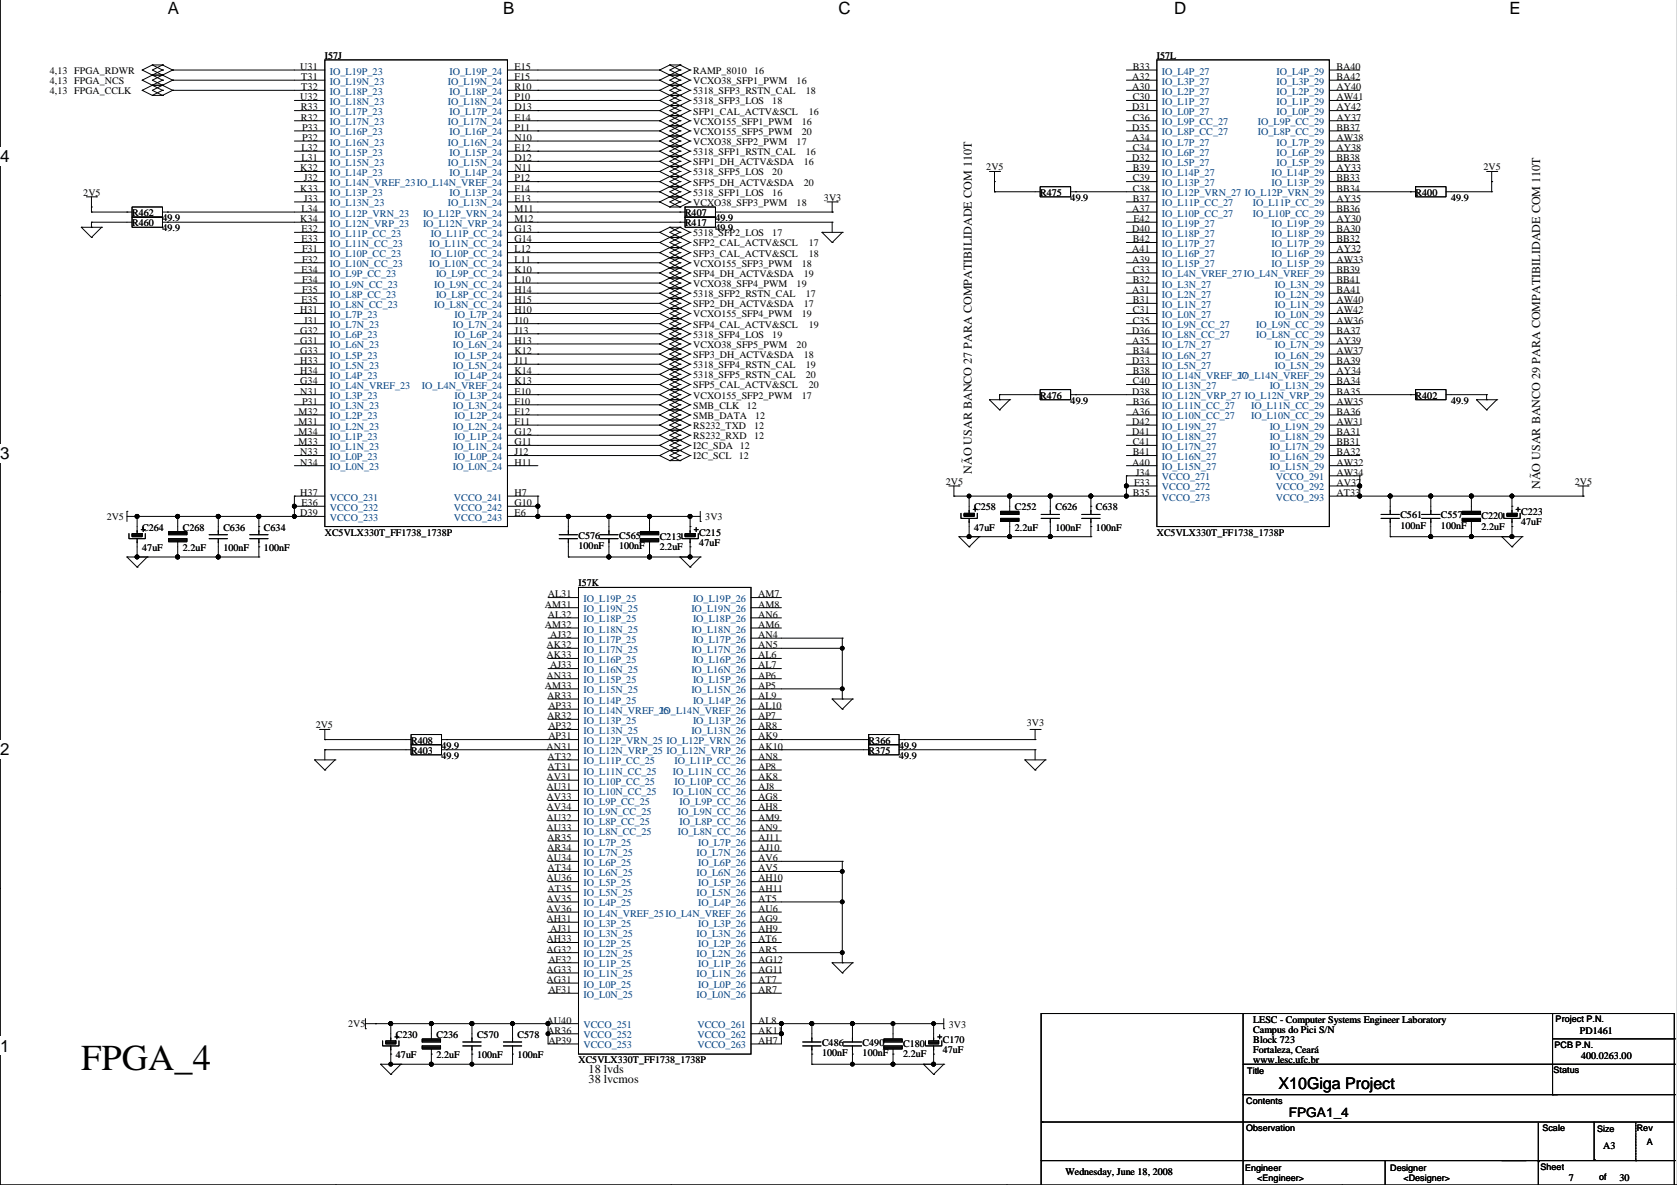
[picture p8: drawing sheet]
<svg xmlns="http://www.w3.org/2000/svg" width="420mm" height="297mm" viewBox="0 0 420 297" stroke-linecap="round" stroke-linejoin="round" font-family="sans-serif">
<defs><g id="words">
<text font-size="9.1" x="20.4" y="268">FPGA_4</text>
<g font-size="4.2">
<text x="42" y="3.5">A</text>
<text x="126" y="3.5">B</text>
<text x="209.9" y="3.5">C</text>
<text x="293.9" y="3.5">D</text>
<text x="377.9" y="3.5">E</text>
<text x="0" y="40.6">4</text>
<text x="0" y="114.9">3</text>
<text x="0" y="189.1">2</text>
<text x="0" y="263.3">1</text>
</g>
<text font-size="4.1" x="320.1" y="272.6">X10Giga Project</text>
<text font-size="3.3" x="322.6" y="279.6">FPGA1_4</text>
<g font-size="3">
<text x="243.3" y="118.6" transform="rotate(-90 243.3 118.6)">NÃO USAR BANCO 27 PARA COMPATIBILIDADE COM 110T</text>
<text x="385.6" y="122.4" transform="rotate(-90 385.6 122.4)">NÃO USAR BANCO 29 PARA COMPATIBILIDADE COM 110T</text>
<text x="147.4" y="268.7">18 lvds</text>
<text x="147.4" y="271.2">38 lvcmos</text>
</g>
<g font-size="2.5">
<text x="75.2" y="17.5">U31</text>
<text x="81.3" y="14.7">I57J</text>
<text x="128.8" y="17.5">E15</text>
<text x="283.6" y="17.5">B33</text>
<text x="289.6" y="14.7">I57L</text>
<text x="334.5" y="17.5">BA40</text>
<text x="12.5" y="18.5">4,13 FPGA_RDWR</text>
<text x="12.5" y="21.1">4,13 FPGA_NCS</text>
<text x="12.5" y="23.6">4,13 FPGA_CCLK</text>
<text x="75.4" y="22.6">T32</text>
<text x="75.4" y="20">T31</text>
<text x="128.8" y="22.6">R10</text>
<text x="128.8" y="20">F15</text>
<text x="173.5" y="18.5">RAMP_8010</text>
<text x="173.5" y="21.1">VCXO38_SFP1_PWM</text>
<text x="173.5" y="23.6">5318_SFP3_RSTN_CAL</text>
<text x="188.8" y="18.5">16</text>
<text x="199.4" y="21.1">16</text>
<text x="201.7" y="23.6">18</text>
<text x="283.5" y="20">A32</text>
<text x="283.5" y="22.6">A30</text>
<text x="334.5" y="20">BA42</text>
<text x="334.5" y="22.6">AY40</text>
<text x="75.2" y="25.1">U32</text>
<text x="75.3" y="27.7">R33</text>
<text x="128.8" y="27.7">D13</text>
<text x="128.8" y="25.1">P10</text>
<text x="173.5" y="28.7">SFP1_CAL_ACTV&amp;SCL</text>
<text x="173.5" y="26.1">5318_SFP3_LOS</text>
<text x="193.3" y="26.1">18</text>
<text x="202.5" y="28.7">16</text>
<text x="283.5" y="27.7">D31</text>
<text x="283.6" y="25.1">C30</text>
<text x="334.5" y="25.1">AW41</text>
<text x="334.5" y="27.7">AY42</text>
<text x="75.3" y="30.2">R32</text>
<text x="75.6" y="32.7">P33</text>
<text x="75.6" y="35.3">P32</text>
<text x="128.8" y="32.7">P11</text>
<text x="128.8" y="30.2">E14</text>
<text x="128.8" y="35.3">N10</text>
<text x="173.5" y="31.2">VCXO155_SFP1_PWM</text>
<text x="173.5" y="33.8">VCXO155_SFP5_PWM</text>
<text x="200.7" y="31.2">16</text>
<text x="200.7" y="33.8">20</text>
<text x="283.5" y="32.7">D35</text>
<text x="283.5" y="35.3">A34</text>
<text x="283.6" y="30.2">C36</text>
<text x="334.5" y="30.2">AY37</text>
<text x="334.5" y="32.7">BB37</text>
<text x="334.5" y="35.3">AW38</text>
<text x="75.5" y="37.8">L32</text>
<text x="75.5" y="40.4">L31</text>
<text x="128.8" y="37.8">E12</text>
<text x="128.8" y="40.4">D12</text>
<text x="173.5" y="36.3">VCXO38_SFP2_PWM</text>
<text x="173.5" y="41.4">SFP1_DH_ACTV&amp;SDA</text>
<text x="173.5" y="38.8">5318_SFP1_RSTN_CAL</text>
<text x="199.4" y="36.3">17</text>
<text x="201.2" y="41.4">16</text>
<text x="201.7" y="38.8">16</text>
<text x="283.5" y="40.4">D32</text>
<text x="283.6" y="37.8">C34</text>
<text x="334.5" y="37.8">AY38</text>
<text x="334.5" y="40.4">BB38</text>
<text x="75.2" y="42.9">K32</text>
<text x="75.2" y="48">K33</text>
<text x="76" y="45.4">J32</text>
<text x="128.8" y="42.9">N11</text>
<text x="128.8" y="48">F14</text>
<text x="128.8" y="45.4">P12</text>
<text x="173.5" y="43.9">5318_SFP5_LOS</text>
<text x="173.5" y="46.5">SFP5_DH_ACTV&amp;SDA</text>
<text x="193.3" y="43.9">20</text>
<text x="201.2" y="46.5">20</text>
<text x="246.9" y="42.7">2V5</text>
<text x="283.6" y="42.9">B39</text>
<text x="283.6" y="45.4">C39</text>
<text x="283.6" y="48">C38</text>
<text x="334.5" y="42.9">AY33</text>
<text x="334.5" y="45.4">BB33</text>
<text x="334.5" y="48">BB34</text>
<text x="371.4" y="42.7">2V5</text>
<text x="20.8" y="49">2V5</text>
<text x="75.5" y="53.1">L34</text>
<text x="76" y="50.5">J33</text>
<text x="128.8" y="53.1">M11</text>
<text x="128.8" y="50.5">E13</text>
<text x="173.5" y="51.5">VCXO38_SFP3_PWM</text>
<text x="173.5" y="49">5318_SFP1_LOS</text>
<text x="193.3" y="49">16</text>
<text x="199.4" y="51.5">18</text>
<text x="206.3" y="50.3">3V3</text>
<text x="260.4" y="49">R475</text>
<text x="268" y="50.3">49.9</text>
<text x="283.5" y="53.1">A37</text>
<text x="283.6" y="50.5">B37</text>
<text x="334.5" y="50.5">AY35</text>
<text x="334.5" y="53.1">BB36</text>
<text x="354.4" y="49">R400</text>
<text x="363.3" y="50.3">49.9</text>
<text x="33.1" y="54.1">R462</text>
<text x="33.1" y="56.6">R460</text>
<text x="40.7" y="55.4">49.9</text>
<text x="40.7" y="57.9">49.9</text>
<text x="75.2" y="55.6">K34</text>
<text x="75.5" y="58.1">E32</text>
<text x="128.8" y="58.1">G13</text>
<text x="128.8" y="55.6">M12</text>
<text x="171.5" y="56.6">R417</text>
<text x="171.5" y="54.1">R407</text>
<text x="173.5" y="59.2">5318_SFP2_LOS</text>
<text x="179.1" y="57.9">49.9</text>
<text x="179.1" y="55.4">49.9</text>
<text x="193.3" y="59.2">17</text>
<text x="283.5" y="58.1">D40</text>
<text x="283.7" y="55.6">E42</text>
<text x="334.5" y="55.6">AY30</text>
<text x="334.5" y="58.1">BA30</text>
<text x="75.5" y="60.7">E33</text>
<text x="75.6" y="63.2">F31</text>
<text x="75.6" y="65.8">F32</text>
<text x="128.8" y="63.2">L12</text>
<text x="128.8" y="60.7">G14</text>
<text x="128.8" y="65.8">L11</text>
<text x="173.5" y="64.2">SFP3_CAL_ACTV&amp;SCL</text>
<text x="173.5" y="61.7">SFP2_CAL_ACTV&amp;SCL</text>
<text x="202.5" y="64.2">18</text>
<text x="202.5" y="61.7">17</text>
<text x="283.5" y="63.2">A41</text>
<text x="283.5" y="65.8">A39</text>
<text x="283.6" y="60.7">B42</text>
<text x="334.5" y="60.7">BB32</text>
<text x="334.5" y="63.2">AY32</text>
<text x="334.5" y="65.8">AW33</text>
<text x="75.5" y="68.3">E34</text>
<text x="75.6" y="70.8">F34</text>
<text x="128.8" y="68.3">K10</text>
<text x="128.8" y="70.8">L10</text>
<text x="173.5" y="71.9">VCXO38_SFP4_PWM</text>
<text x="173.5" y="69.3">SFP4_DH_ACTV&amp;SDA</text>
<text x="173.5" y="66.8">VCXO155_SFP3_PWM</text>
<text x="199.4" y="71.9">19</text>
<text x="200.7" y="66.8">18</text>
<text x="201.2" y="69.3">19</text>
<text x="283.6" y="68.3">C33</text>
<text x="283.6" y="70.8">B32</text>
<text x="334.5" y="68.3">BB39</text>
<text x="334.5" y="70.8">BB41</text>
<text x="75.5" y="75.9">E35</text>
<text x="75.6" y="73.4">F35</text>
<text x="128.8" y="73.4">H14</text>
<text x="128.8" y="75.9">H15</text>
<text x="173.5" y="76.9">SFP2_DH_ACTV&amp;SDA</text>
<text x="173.5" y="74.4">5318_SFP2_RSTN_CAL</text>
<text x="201.2" y="76.9">17</text>
<text x="201.7" y="74.4">17</text>
<text x="283.5" y="73.4">A31</text>
<text x="283.6" y="75.9">B31</text>
<text x="334.5" y="73.4">BA41</text>
<text x="334.5" y="75.9">AW40</text>
<text x="75.2" y="78.5">H31</text>
<text x="75.2" y="83.5">G32</text>
<text x="76" y="81">J31</text>
<text x="128.8" y="78.5">H10</text>
<text x="128.8" y="83.5">J13</text>
<text x="128.8" y="81">J10</text>
<text x="173.5" y="79.5">VCXO155_SFP4_PWM</text>
<text x="173.5" y="82">SFP4_CAL_ACTV&amp;SCL</text>
<text x="200.7" y="79.5">19</text>
<text x="202.5" y="82">19</text>
<text x="283.5" y="83.5">D36</text>
<text x="283.6" y="78.5">C31</text>
<text x="283.6" y="81">C35</text>
<text x="334.5" y="78.5">AW42</text>
<text x="334.5" y="81">AW36</text>
<text x="334.5" y="83.5">BA37</text>
<text x="75.2" y="88.6">G33</text>
<text x="75.2" y="86.1">G31</text>
<text x="128.8" y="88.6">K12</text>
<text x="128.8" y="86.1">H13</text>
<text x="173.5" y="87.1">VCXO38_SFP5_PWM</text>
<text x="173.5" y="84.6">5318_SFP4_LOS</text>
<text x="173.5" y="89.6">SFP3_DH_ACTV&amp;SDA</text>
<text x="193.3" y="84.6">19</text>
<text x="199.4" y="87.1">20</text>
<text x="201.2" y="89.6">18</text>
<text x="283.5" y="86.1">A35</text>
<text x="283.6" y="88.6">B34</text>
<text x="334.5" y="86.1">AY39</text>
<text x="334.5" y="88.6">AW37</text>
<text x="75.2" y="93.7">H34</text>
<text x="75.2" y="91.2">H33</text>
<text x="128.8" y="93.7">K14</text>
<text x="128.8" y="91.2">J11</text>
<text x="173.5" y="92.2">5318_SFP4_RSTN_CAL</text>
<text x="173.5" y="94.7">5318_SFP5_RSTN_CAL</text>
<text x="201.7" y="92.2">19</text>
<text x="201.7" y="94.7">20</text>
<text x="283.5" y="91.2">D33</text>
<text x="283.6" y="93.7">B38</text>
<text x="334.5" y="91.2">BA39</text>
<text x="334.5" y="93.7">AY34</text>
<text x="75.2" y="98.8">N31</text>
<text x="75.2" y="96.2">G34</text>
<text x="75.6" y="101.3">P31</text>
<text x="128.8" y="98.8">E10</text>
<text x="128.8" y="96.2">K13</text>
<text x="128.8" y="101.3">F10</text>
<text x="173.5" y="99.8">VCXO155_SFP2_PWM</text>
<text x="173.5" y="97.3">SFP5_CAL_ACTV&amp;SCL</text>
<text x="200.7" y="99.8">17</text>
<text x="202.5" y="97.3">20</text>
<text x="260.4" y="99.8">R476</text>
<text x="268" y="101.1">49.9</text>
<text x="283.5" y="98.8">D38</text>
<text x="283.6" y="96.2">C40</text>
<text x="283.6" y="101.3">B36</text>
<text x="334.5" y="96.2">BA34</text>
<text x="334.5" y="98.8">BA35</text>
<text x="334.5" y="101.3">AW35</text>
<text x="354.4" y="99.8">R402</text>
<text x="363.3" y="101.1">49.9</text>
<text x="74.8" y="103.9">M32</text>
<text x="74.8" y="106.4">M31</text>
<text x="128.8" y="103.9">F12</text>
<text x="128.8" y="106.4">F11</text>
<text x="173.5" y="102.3">SMB_CLK</text>
<text x="173.5" y="104.9">SMB_DATA</text>
<text x="173.5" y="107.4">RS232_TXD</text>
<text x="187" y="102.3">12</text>
<text x="188.8" y="107.4">12</text>
<text x="189" y="104.9">12</text>
<text x="283.5" y="103.9">A36</text>
<text x="283.5" y="106.4">D42</text>
<text x="334.5" y="103.9">BA36</text>
<text x="334.5" y="106.4">AW31</text>
<text x="74.8" y="108.9">M34</text>
<text x="74.8" y="111.5">M33</text>
<text x="128.8" y="108.9">G12</text>
<text x="128.8" y="111.5">G11</text>
<text x="173.5" y="110">RS232_RXD</text>
<text x="173.5" y="112.5">I2C_SDA 12</text>
<text x="188.8" y="110">12</text>
<text x="283.5" y="108.9">D41</text>
<text x="283.6" y="111.5">C41</text>
<text x="334.5" y="108.9">BA31</text>
<text x="334.5" y="111.5">BB31</text>
<text x="75.2" y="114">N33</text>
<text x="75.2" y="116.6">N34</text>
<text x="128.8" y="114">J12</text>
<text x="128.8" y="116.6">H11</text>
<text x="173.5" y="115">I2C_SCL</text>
<text x="185" y="115">12</text>
<text x="283.5" y="116.6">A40</text>
<text x="283.6" y="114">B41</text>
<text x="284.3" y="119.1">J34</text>
<text x="334.5" y="114">BA32</text>
<text x="334.5" y="116.6">AW32</text>
<text x="334.5" y="119.1">AW34</text>
<text x="75.2" y="124.2">H37</text>
<text x="128.8" y="124.2">H7</text>
<text x="236.7" y="121.4">2V5</text>
<text x="283.6" y="124.2">B35</text>
<text x="283.9" y="121.6">F33</text>
<text x="334.5" y="121.6">AV37</text>
<text x="334.5" y="124.2">AT33</text>
<text x="394.2" y="121.4">2V5</text>
<text x="26.7" y="130.3">2V5</text>
<text x="75.2" y="129.3">D39</text>
<text x="75.5" y="126.7">E36</text>
<text x="128.8" y="126.7">G10</text>
<text x="128.8" y="129.3">E6</text>
<text x="176.6" y="130.3">3V3</text>
<text x="243.9" y="127.7">C258</text>
<text x="254" y="127.7">C252</text>
<text x="264.2" y="127.7">C626</text>
<text x="274.4" y="127.7">C638</text>
<text x="350.6" y="129.8">C561</text>
<text x="360.7" y="129.8">C557</text>
<text x="370.9" y="130">C220</text>
<text x="380.8" y="129">C223</text>
<text x="380.8" y="131.6">47uF</text>
<text x="35.6" y="132.8">C264</text>
<text x="35.6" y="137.9">47uF</text>
<text x="45.8" y="132.8">C268</text>
<text x="45.8" y="137.9">2.2uF</text>
<text x="55.9" y="132.8">C636</text>
<text x="55.9" y="137.9">100nF</text>
<text x="66.1" y="132.8">C634</text>
<text x="66.1" y="137.9">100nF</text>
<text x="81.3" y="134.1">XC5VLX330T_FF1738_1738P</text>
<text x="144.8" y="134.9">C576</text>
<text x="144.8" y="137.4">100nF</text>
<text x="155" y="134.9">C565</text>
<text x="155" y="137.4">100nF</text>
<text x="165.1" y="135.1">C213</text>
<text x="165.1" y="137.7">2.2uF</text>
<text x="175" y="134.1">C215</text>
<text x="175" y="136.6">47uF</text>
<text x="243.9" y="132.8">47uF</text>
<text x="254" y="132.8">2.2uF</text>
<text x="264.2" y="132.8">100nF</text>
<text x="274.4" y="132.8">100nF</text>
<text x="289.6" y="134.1">XC5VLX330T_FF1738_1738P</text>
<text x="350.6" y="132.3">100nF</text>
<text x="360.7" y="132.3">100nF</text>
<text x="370.9" y="132.6">2.2uF</text>
<text x="137.1" y="149.6">AL31</text>
<text x="144.8" y="146.8">I57K</text>
<text x="189.8" y="149.6">AM7</text>
<text x="136.4" y="152.1">AM31</text>
<text x="137.1" y="154.7">AL32</text>
<text x="189.8" y="154.7">AN6</text>
<text x="189.8" y="152.1">AM8</text>
<text x="136.4" y="157.2">AM32</text>
<text x="137.7" y="159.7">AJ32</text>
<text x="189.8" y="159.7">AN4</text>
<text x="189.8" y="157.2">AM6</text>
<text x="136.8" y="164.8">AK33</text>
<text x="136.8" y="162.3">AK32</text>
<text x="137.7" y="167.4">AJ33</text>
<text x="189.8" y="164.8">AL6</text>
<text x="189.8" y="162.3">AN5</text>
<text x="189.8" y="167.4">AL7</text>
<text x="136.4" y="172.4">AM33</text>
<text x="136.8" y="169.9">AN33</text>
<text x="189.8" y="169.9">AP6</text>
<text x="189.8" y="172.4">AP5</text>
<text x="137" y="175">AR33</text>
<text x="137.3" y="177.5">AP33</text>
<text x="189.8" y="175">AL9</text>
<text x="189.8" y="177.5">AL10</text>
<text x="79" y="182.4">2V5</text>
<text x="137" y="180.1">AR32</text>
<text x="137.3" y="185.1">AP31</text>
<text x="137.3" y="182.6">AP32</text>
<text x="189.8" y="180.1">AP7</text>
<text x="189.8" y="185.1">AK9</text>
<text x="189.8" y="182.6">AR8</text>
<text x="257.1" y="181.9">3V3</text>
<text x="102.9" y="186.2">R408</text>
<text x="102.9" y="188.7">R403</text>
<text x="110.5" y="187.4">49.9</text>
<text x="110.5" y="190">49.9</text>
<text x="136.8" y="187.7">AN31</text>
<text x="137.1" y="190.2">AT32</text>
<text x="189.8" y="190.2">AN8</text>
<text x="189.8" y="187.7">AK10</text>
<text x="217.5" y="188.7">R375</text>
<text x="217.5" y="186.2">R366</text>
<text x="225.1" y="190">49.9</text>
<text x="225.1" y="187.4">49.9</text>
<text x="136.8" y="195.3">AV31</text>
<text x="136.8" y="197.8">AU31</text>
<text x="137.1" y="192.8">AT31</text>
<text x="189.8" y="195.3">AK8</text>
<text x="189.8" y="192.8">AP8</text>
<text x="189.8" y="197.8">AJ8</text>
<text x="136.8" y="200.4">AV33</text>
<text x="136.8" y="202.9">AV34</text>
<text x="189.8" y="200.4">AG8</text>
<text x="189.8" y="202.9">AH8</text>
<text x="136.8" y="205.5">AU32</text>
<text x="136.8" y="208">AU33</text>
<text x="189.8" y="205.5">AM9</text>
<text x="189.8" y="208">AN9</text>
<text x="136.8" y="215.6">AU34</text>
<text x="137" y="210.5">AR35</text>
<text x="137" y="213.1">AR34</text>
<text x="189.8" y="210.5">AJ11</text>
<text x="189.8" y="215.6">AV6</text>
<text x="189.8" y="213.1">AJ10</text>
<text x="136.8" y="220.7">AU36</text>
<text x="137.1" y="218.2">AT34</text>
<text x="189.8" y="220.7">AH10</text>
<text x="189.8" y="218.2">AV5</text>
<text x="136.8" y="225.8">AV35</text>
<text x="137.1" y="223.2">AT35</text>
<text x="189.8" y="225.8">AT5</text>
<text x="189.8" y="223.2">AH11</text>
<text x="136.8" y="230.9">AH31</text>
<text x="136.8" y="228.3">AV36</text>
<text x="137.7" y="233.4">AJ31</text>
<text x="189.8" y="230.9">AG9</text>
<text x="189.8" y="228.3">AU6</text>
<text x="189.8" y="233.4">AH9</text>
<text x="136.8" y="235.9">AH33</text>
<text x="136.8" y="238.5">AG32</text>
<text x="189.8" y="235.9">AT6</text>
<text x="189.8" y="238.5">AR5</text>
<text x="136.8" y="243.6">AG33</text>
<text x="137.3" y="241">AF32</text>
<text x="189.8" y="241">AG12</text>
<text x="189.8" y="243.6">AG11</text>
<text x="136.8" y="246.1">AG31</text>
<text x="137.3" y="248.6">AF31</text>
<text x="189.8" y="246.1">AT7</text>
<text x="189.8" y="248.6">AR7</text>
<text x="87.2" y="257">2V5</text>
<text x="136.8" y="256.3">AU40</text>
<text x="189.8" y="256.3">AL8</text>
<text x="237.5" y="257.3">3V3</text>
<text x="313.7" y="256">LESC - Computer Systems Engineer Laboratory</text>
<text x="99.1" y="259.8">C230</text>
<text x="109.3" y="259.8">C236</text>
<text x="119.4" y="259.8">C570</text>
<text x="129.6" y="259.8">C578</text>
<text x="137" y="258.8">AR36</text>
<text x="137.3" y="261.3">AP39</text>
<text x="189.8" y="258.8">AK11</text>
<text x="189.8" y="261.3">AH7</text>
<text x="205.8" y="261.9">C486</text>
<text x="215.9" y="261.9">C490</text>
<text x="226.1" y="262.1">C180</text>
<text x="236" y="261.1">C170</text>
<text x="236" y="263.6">47uF</text>
<text x="313.7" y="258.6">Campus do Pici S/N</text>
<text x="313.7" y="261.1">Block 723</text>
<text x="313.7" y="263.6">Fortaleza, Ceará</text>
<text x="395.5" y="258.8">PD1461</text>
<text x="99.1" y="264.9">47uF</text>
<text x="109.3" y="264.9">2.2uF</text>
<text x="119.4" y="264.9">100nF</text>
<text x="129.6" y="264.9">100nF</text>
<text x="144.8" y="266.2">XC5VLX330T_FF1738_1738P</text>
<text x="205.8" y="264.4">100nF</text>
<text x="215.9" y="264.4">100nF</text>
<text x="226.1" y="264.7">2.2uF</text>
<text x="313.7" y="266.2">www.lesc.ufc.br</text>
<text x="395.8" y="265.1">400.0263.00</text>
<text x="401.4" y="287.8">A3</text>
<text x="266.7" y="294.1">Wednesday, June 18, 2008</text>
<text x="392.7" y="295.6">7</text>
<text x="405.4" y="295.6">30</text>
</g>
<g font-size="2.5" fill="#004080">
<text x="82.6" y="18.7">IO_L19P_23</text>
<text x="82.6" y="23.7">IO_L18P_23</text>
<text x="82.6" y="21.2">IO_L19N_23</text>
<text x="112.1" y="21.2">IO_L19N_24</text>
<text x="112.5" y="18.7">IO_L19P_24</text>
<text x="112.5" y="23.7">IO_L18P_24</text>
<text x="290.9" y="18.7">IO_L4P_27</text>
<text x="290.9" y="21.2">IO_L3P_27</text>
<text x="290.9" y="23.7">IO_L2P_27</text>
<text x="319.5" y="18.7">IO_L4P_29</text>
<text x="319.5" y="21.2">IO_L3P_29</text>
<text x="319.5" y="23.7">IO_L2P_29</text>
<text x="82.6" y="28.8">IO_L17P_23</text>
<text x="82.6" y="26.3">IO_L18N_23</text>
<text x="112.1" y="26.3">IO_L18N_24</text>
<text x="112.5" y="28.8">IO_L17P_24</text>
<text x="290.9" y="26.3">IO_L1P_27</text>
<text x="290.9" y="28.8">IO_L0P_27</text>
<text x="319.5" y="26.3">IO_L1P_29</text>
<text x="319.5" y="28.8">IO_L0P_29</text>
<text x="82.6" y="33.9">IO_L16P_23</text>
<text x="82.6" y="31.4">IO_L17N_23</text>
<text x="112.1" y="31.4">IO_L17N_24</text>
<text x="112.5" y="33.9">IO_L16P_24</text>
<text x="290.9" y="31.4">IO_L9P_CC_27</text>
<text x="290.9" y="33.9">IO_L8P_CC_27</text>
<text x="314.9" y="31.4">IO_L9P_CC_29</text>
<text x="314.9" y="33.9">IO_L8P_CC_29</text>
<text x="82.6" y="39">IO_L15P_23</text>
<text x="82.6" y="36.4">IO_L16N_23</text>
<text x="82.6" y="41.5">IO_L15N_23</text>
<text x="112.1" y="36.4">IO_L16N_24</text>
<text x="112.1" y="41.5">IO_L15N_24</text>
<text x="112.5" y="39">IO_L15P_24</text>
<text x="290.9" y="36.4">IO_L7P_27</text>
<text x="290.9" y="39">IO_L6P_27</text>
<text x="290.9" y="41.5">IO_L5P_27</text>
<text x="319.5" y="36.4">IO_L7P_29</text>
<text x="319.5" y="39">IO_L6P_29</text>
<text x="319.5" y="41.5">IO_L5P_29</text>
<text x="82.6" y="44.1">IO_L14P_23</text>
<text x="82.6" y="46.6">IO_L14N_VREF_23IO_L14N_VREF_24</text>
<text x="112.5" y="44.1">IO_L14P_24</text>
<text x="290.9" y="44.1">IO_L14P_27</text>
<text x="290.9" y="46.6">IO_L13P_27</text>
<text x="318.3" y="44.1">IO_L14P_29</text>
<text x="318.3" y="46.6">IO_L13P_29</text>
<text x="82.6" y="49.1">IO_L13P_23</text>
<text x="82.6" y="51.7">IO_L13N_23</text>
<text x="112.1" y="51.7">IO_L13N_24</text>
<text x="112.5" y="49.1">IO_L13P_24</text>
<text x="290.9" y="49.1">IO_L12P_VRN_27 IO_L12P_VRN_29</text>
<text x="290.9" y="51.7">IO_L11P_CC_27</text>
<text x="313.6" y="51.7">IO_L11P_CC_29</text>
<text x="82.6" y="54.2">IO_L12P_VRN_23</text>
<text x="82.6" y="59.3">IO_L11P_CC_23</text>
<text x="82.6" y="56.8">IO_L12N_VRP_23</text>
<text x="105.9" y="54.2">IO_L12P_VRN_24</text>
<text x="105.9" y="56.8">IO_L12N_VRP_24</text>
<text x="107.9" y="59.3">IO_L11P_CC_24</text>
<text x="290.9" y="54.2">IO_L10P_CC_27</text>
<text x="290.9" y="56.8">IO_L19P_27</text>
<text x="290.9" y="59.3">IO_L18P_27</text>
<text x="313.6" y="54.2">IO_L10P_CC_29</text>
<text x="318.3" y="56.8">IO_L19P_29</text>
<text x="318.3" y="59.3">IO_L18P_29</text>
<text x="82.6" y="64.4">IO_L10P_CC_23</text>
<text x="82.6" y="61.8">IO_L11N_CC_23</text>
<text x="107.5" y="61.8">IO_L11N_CC_24</text>
<text x="107.9" y="64.4">IO_L10P_CC_24</text>
<text x="290.9" y="61.8">IO_L17P_27</text>
<text x="290.9" y="64.4">IO_L16P_27</text>
<text x="318.3" y="61.8">IO_L17P_29</text>
<text x="318.3" y="64.4">IO_L16P_29</text>
<text x="82.6" y="69.5">IO_L9P_CC_23</text>
<text x="82.6" y="66.9">IO_L10N_CC_23</text>
<text x="107.5" y="66.9">IO_L10N_CC_24</text>
<text x="109.1" y="69.5">IO_L9P_CC_24</text>
<text x="290.9" y="66.9">IO_L15P_27</text>
<text x="290.9" y="69.5">IO_L4N_VREF_27IO_L4N_VREF_29</text>
<text x="318.3" y="66.9">IO_L15P_29</text>
<text x="82.6" y="74.5">IO_L8P_CC_23</text>
<text x="82.6" y="72">IO_L9N_CC_23</text>
<text x="82.6" y="77.1">IO_L8N_CC_23</text>
<text x="108.7" y="72">IO_L9N_CC_24</text>
<text x="108.7" y="77.1">IO_L8N_CC_24</text>
<text x="109.1" y="74.5">IO_L8P_CC_24</text>
<text x="290.9" y="72">IO_L3N_27</text>
<text x="290.9" y="74.5">IO_L2N_27</text>
<text x="290.9" y="77.1">IO_L1N_27</text>
<text x="319.1" y="72">IO_L3N_29</text>
<text x="319.1" y="74.5">IO_L2N_29</text>
<text x="319.1" y="77.1">IO_L1N_29</text>
<text x="82.6" y="79.6">IO_L7P_23</text>
<text x="82.6" y="82.2">IO_L7N_23</text>
<text x="113.4" y="82.2">IO_L7N_24</text>
<text x="113.8" y="79.6">IO_L7P_24</text>
<text x="290.9" y="79.6">IO_L0N_27</text>
<text x="290.9" y="82.2">IO_L9N_CC_27</text>
<text x="314.5" y="82.2">IO_L9N_CC_29</text>
<text x="319.1" y="79.6">IO_L0N_29</text>
<text x="82.6" y="84.7">IO_L6P_23</text>
<text x="82.6" y="89.8">IO_L5P_23</text>
<text x="82.6" y="87.2">IO_L6N_23</text>
<text x="113.4" y="87.2">IO_L6N_24</text>
<text x="113.8" y="84.7">IO_L6P_24</text>
<text x="113.8" y="89.8">IO_L5P_24</text>
<text x="290.9" y="84.7">IO_L8N_CC_27</text>
<text x="290.9" y="87.2">IO_L7N_27</text>
<text x="290.9" y="89.8">IO_L6N_27</text>
<text x="314.5" y="84.7">IO_L8N_CC_29</text>
<text x="319.1" y="87.2">IO_L7N_29</text>
<text x="319.1" y="89.8">IO_L6N_29</text>
<text x="82.6" y="94.9">IO_L4P_23</text>
<text x="82.6" y="92.3">IO_L5N_23</text>
<text x="113.4" y="92.3">IO_L5N_24</text>
<text x="113.8" y="94.9">IO_L4P_24</text>
<text x="290.9" y="92.3">IO_L5N_27</text>
<text x="290.9" y="94.9">IO_L14N_VREF_27</text>
<text x="310.1" y="94.9">IO_L14N_VREF_29</text>
<text x="319.1" y="92.3">IO_L5N_29</text>
<text x="82.6" y="99.9">IO_L3P_23</text>
<text x="82.6" y="97.4">IO_L4N_VREF_23</text>
<text x="105.6" y="97.4">IO_L4N_VREF_24</text>
<text x="113.8" y="99.9">IO_L3P_24</text>
<text x="290.9" y="97.4">IO_L13N_27</text>
<text x="290.9" y="99.9">IO_L12N_VRP_27 IO_L12N_VRP_29</text>
<text x="317.9" y="97.4">IO_L13N_29</text>
<text x="82.6" y="105">IO_L2P_23</text>
<text x="82.6" y="102.5">IO_L3N_23</text>
<text x="82.6" y="107.6">IO_L2N_23</text>
<text x="113.4" y="102.5">IO_L3N_24</text>
<text x="113.4" y="107.6">IO_L2N_24</text>
<text x="113.8" y="105">IO_L2P_24</text>
<text x="290.9" y="102.5">IO_L11N_CC_27</text>
<text x="290.9" y="105">IO_L10N_CC_27</text>
<text x="290.9" y="107.6">IO_L19N_27</text>
<text x="313.2" y="102.5">IO_L11N_CC_29</text>
<text x="313.2" y="105">IO_L10N_CC_29</text>
<text x="317.9" y="107.6">IO_L19N_29</text>
<text x="82.6" y="110.1">IO_L1P_23</text>
<text x="82.6" y="112.6">IO_L1N_23</text>
<text x="113.4" y="112.6">IO_L1N_24</text>
<text x="113.8" y="110.1">IO_L1P_24</text>
<text x="290.9" y="110.1">IO_L18N_27</text>
<text x="290.9" y="112.6">IO_L17N_27</text>
<text x="317.9" y="110.1">IO_L18N_29</text>
<text x="317.9" y="112.6">IO_L17N_29</text>
<text x="82.6" y="115.2">IO_L0P_23</text>
<text x="82.6" y="117.7">IO_L0N_23</text>
<text x="113.4" y="117.7">IO_L0N_24</text>
<text x="113.8" y="115.2">IO_L0P_24</text>
<text x="290.9" y="115.2">IO_L16N_27</text>
<text x="290.9" y="117.7">IO_L15N_27</text>
<text x="317.9" y="115.2">IO_L16N_29</text>
<text x="317.9" y="117.7">IO_L15N_29</text>
<text x="82.6" y="125.3">VCCO_231</text>
<text x="113.6" y="125.3">VCCO_241</text>
<text x="290.9" y="120.3">VCCO_271</text>
<text x="290.9" y="122.8">VCCO_272</text>
<text x="290.9" y="125.3">VCCO_273</text>
<text x="319.4" y="120.3">VCCO_291</text>
<text x="319.4" y="122.8">VCCO_292</text>
<text x="319.4" y="125.3">VCCO_293</text>
<text x="82.6" y="127.9">VCCO_232</text>
<text x="82.6" y="130.4">VCCO_233</text>
<text x="113.6" y="127.9">VCCO_242</text>
<text x="113.6" y="130.4">VCCO_243</text>
<text x="146.1" y="150.7">IO_L19P_25</text>
<text x="146.1" y="155.8">IO_L18P_25</text>
<text x="146.1" y="153.3">IO_L19N_25</text>
<text x="173.1" y="153.3">IO_L19N_26</text>
<text x="173.5" y="150.7">IO_L19P_26</text>
<text x="173.5" y="155.8">IO_L18P_26</text>
<text x="146.1" y="160.9">IO_L17P_25</text>
<text x="146.1" y="158.4">IO_L18N_25</text>
<text x="173.1" y="158.4">IO_L18N_26</text>
<text x="173.5" y="160.9">IO_L17P_26</text>
<text x="146.1" y="166">IO_L16P_25</text>
<text x="146.1" y="163.4">IO_L17N_25</text>
<text x="173.1" y="163.4">IO_L17N_26</text>
<text x="173.5" y="166">IO_L16P_26</text>
<text x="146.1" y="171.1">IO_L15P_25</text>
<text x="146.1" y="168.5">IO_L16N_25</text>
<text x="146.1" y="173.6">IO_L15N_25</text>
<text x="173.1" y="168.5">IO_L16N_26</text>
<text x="173.1" y="173.6">IO_L15N_26</text>
<text x="173.5" y="171.1">IO_L15P_26</text>
<text x="146.1" y="176.1">IO_L14P_25</text>
<text x="146.1" y="178.7">IO_L14N_VREF_25</text>
<text x="165.3" y="178.7">IO_L14N_VREF_26</text>
<text x="173.5" y="176.1">IO_L14P_26</text>
<text x="146.1" y="181.2">IO_L13P_25</text>
<text x="146.1" y="183.8">IO_L13N_25</text>
<text x="173.1" y="183.8">IO_L13N_26</text>
<text x="173.5" y="181.2">IO_L13P_26</text>
<text x="146.1" y="186.3">IO_L12P_VRN_25 IO_L12P_VRN_26</text>
<text x="146.1" y="191.4">IO_L11P_CC_25</text>
<text x="146.1" y="188.8">IO_L12N_VRP_25 IO_L12N_VRP_26</text>
<text x="168.8" y="191.4">IO_L11P_CC_26</text>
<text x="146.1" y="196.5">IO_L10P_CC_25</text>
<text x="146.1" y="193.9">IO_L11N_CC_25</text>
<text x="168.4" y="193.9">IO_L11N_CC_26</text>
<text x="168.8" y="196.5">IO_L10P_CC_26</text>
<text x="146.1" y="201.5">IO_L9P_CC_25</text>
<text x="146.1" y="199">IO_L10N_CC_25</text>
<text x="168.4" y="199">IO_L10N_CC_26</text>
<text x="170.1" y="201.5">IO_L9P_CC_26</text>
<text x="146.1" y="206.6">IO_L8P_CC_25</text>
<text x="146.1" y="204.1">IO_L9N_CC_25</text>
<text x="146.1" y="209.2">IO_L8N_CC_25</text>
<text x="169.7" y="204.1">IO_L9N_CC_26</text>
<text x="169.7" y="209.2">IO_L8N_CC_26</text>
<text x="170.1" y="206.6">IO_L8P_CC_26</text>
<text x="146.1" y="211.7">IO_L7P_25</text>
<text x="146.1" y="214.2">IO_L7N_25</text>
<text x="174.3" y="214.2">IO_L7N_26</text>
<text x="174.8" y="211.7">IO_L7P_26</text>
<text x="146.1" y="216.8">IO_L6P_25</text>
<text x="146.1" y="221.9">IO_L5P_25</text>
<text x="146.1" y="219.3">IO_L6N_25</text>
<text x="174.3" y="219.3">IO_L6N_26</text>
<text x="174.8" y="216.8">IO_L6P_26</text>
<text x="174.8" y="221.9">IO_L5P_26</text>
<text x="146.1" y="226.9">IO_L4P_25</text>
<text x="146.1" y="224.4">IO_L5N_25</text>
<text x="174.3" y="224.4">IO_L5N_26</text>
<text x="174.8" y="226.9">IO_L4P_26</text>
<text x="146.1" y="232">IO_L3P_25</text>
<text x="146.1" y="229.5">IO_L4N_VREF_25IO_L4N_VREF_26</text>
<text x="174.8" y="232">IO_L3P_26</text>
<text x="146.1" y="237.1">IO_L2P_25</text>
<text x="146.1" y="234.6">IO_L3N_25</text>
<text x="146.1" y="239.6">IO_L2N_25</text>
<text x="174.3" y="234.6">IO_L3N_26</text>
<text x="174.3" y="239.6">IO_L2N_26</text>
<text x="174.8" y="237.1">IO_L2P_26</text>
<text x="146.1" y="242.2">IO_L1P_25</text>
<text x="146.1" y="244.7">IO_L1N_25</text>
<text x="174.3" y="244.7">IO_L1N_26</text>
<text x="174.8" y="242.2">IO_L1P_26</text>
<text x="146.1" y="247.3">IO_L0P_25</text>
<text x="146.1" y="249.8">IO_L0N_25</text>
<text x="174.3" y="249.8">IO_L0N_26</text>
<text x="174.8" y="247.3">IO_L0P_26</text>
<text x="146.1" y="257.4">VCCO_251</text>
<text x="174.6" y="257.4">VCCO_261</text>
<text x="146.1" y="260">VCCO_252</text>
<text x="146.1" y="262.5">VCCO_253</text>
<text x="174.6" y="260">VCCO_262</text>
<text x="174.6" y="262.5">VCCO_263</text>
</g>
<g font-size="2.3">
<text x="389.4" y="255.8">Project P.N.</text>
<text x="389.1" y="262.4">PCB P.N.</text>
<text x="312.2" y="269">Title</text>
<text x="388.9" y="268.7">Status</text>
<text x="312" y="276.4">Contents</text>
<text x="312" y="283.2">Observation</text>
<text x="386.1" y="283.2">Scale</text>
<text x="399.8" y="283.5">Size</text>
<text x="409.8" y="283.2">Rev</text>
<text x="412.3" y="286.8">A</text>
<text x="311.7" y="293.1">Engineer</text>
<text x="348" y="293.1">Designer</text>
<text x="385.6" y="292.9">Sheet</text>
<text x="314.7" y="295.7">&lt;Engineer&gt;</text>
<text x="351.3" y="295.7">&lt;Designer&gt;</text>
<text x="400.3" y="295.4">of</text>
</g>
</g></defs>
<path d="M0 -.1v296.8h419.9" fill="none" stroke="#000" stroke-width=".25"/>
<path d="M42 -.1h2.8v4.5h-2.8z" fill="#fff"/>
<path d="M84 296.7h.1" fill="none" stroke="#000" stroke-width=".25"/>
<path d="M126 -.1h2.8v4.5h-2.8z" fill="#fff"/>
<path d="M168 296.7h.1" fill="none" stroke="#000" stroke-width=".25"/>
<path d="M209.9 -.1h3.1v4.5h-3.1z" fill="#fff"/>
<path d="M252 296.7h.1" fill="none" stroke="#000" stroke-width=".25"/>
<path d="M293.9 -.1h3.1v4.5h-3.1z" fill="#fff"/>
<path d="M335.9 296.7h.1" fill="none" stroke="#000" stroke-width=".25"/>
<g fill="#fff">
<path d="M377.9 -.1h2.8v4.5h-2.8z"/>
<path d="M0 36.9h2.4v4.7h-2.4z"/>
<path d="M0 111.1h2.4v4.7h-2.4z"/>
</g>
<path d="M0 74h.1" fill="none" stroke="#000" stroke-width=".25"/>
<path d="M0 185.3h2.4v4.7h-2.4z" fill="#fff"/>
<path d="M0 148.2h.1" fill="none" stroke="#000" stroke-width=".25"/>
<path d="M0 259.5h2.4v4.7h-2.4z" fill="#fff"/>
<g fill="none" stroke="#000" stroke-width=".25">
<path d="M35.6 17.5h.1M35.6 17.5l5.1 2.6M38.1 18.8h.1M38.1 16.3h.1M38.1 18.8h2.6M38.1 16.3h2.6M38.1 16.3l-2.5 1.2M38.1 16.3l2.6 1.2M40.7 16.3h.1M40.7 18.8h.1M40.7 17.5h.1M40.7 16.3l2.5 1.2"/>
<path d="M40.7 16.3l-2.6 1.2 5.1 2.6M40.7 17.5l-5.1 2.6M43.2 17.5h.1M43.2 17.5h38.1M43.2 17.5l-5.1 2.6 5.1 2.5M81.3 15h45.7v116.8h-45.7zM127 17.5h38.1M165.1 17.5h.1M165.1 17.5l5.1 2.6M167.7 18.8h.1M167.7 16.3h.1M167.7 18.8h2.5"/>
<path d="M167.7 16.3h2.5M167.7 16.3l-2.6 1.2M167.7 16.3l2.5 1.2M170.2 16.3h.1M170.2 18.8h.1M170.2 17.5h.1M170.2 16.3l2.6 1.2M170.2 16.3l-2.5 1.2 5.1 2.6M170.2 17.5l-5.1 2.6M172.8 17.5h.1M172.8 17.5l-5.1 2.6 5.1 2.5M282 17.5h7.6"/>
<path d="M289.6 15h43.2v116.8h-43.2zM332.8 17.5h7.6M35.6 20.1h.1M35.6 22.6h.1M35.6 20.1l5.1 2.5M35.6 22.6l2.5 1.3M38.1 21.3h.1M38.1 23.9h.1M38.1 21.3h2.6M38.1 23.9h2.6M40.7 21.3h.1M40.7 20.1h.1"/>
<path d="M40.7 23.9h.1M40.7 22.6h.1M40.7 21.3l-2.6 1.3 2.6 1.3M40.7 20.1l-5.1 2.5M40.7 22.6l-2.6 1.3M43.2 20.1h.1M43.2 22.6h.1M43.2 20.1h38.1M43.2 22.6h38.1M43.2 20.1l-2.5 1.2M43.2 22.6l-2.5 1.3M73.7 35.3h7.6"/>
<path d="M73.7 30.2h7.6M73.7 27.7h7.6M73.7 37.9h7.6M73.7 25.2h7.6M73.7 32.8h7.6M127 20.1h38.1M127 35.3h38.1M127 22.6h38.1M127 30.2h38.1M127 27.7h38.1M127 37.9h38.1M127 25.2h38.1"/>
<path d="M127 32.8h38.1M134.7 27.7h.1M134.7 37.9h.1M134.7 25.2h.1M134.7 22.6h.1M134.7 32.8h.1M165.1 20.1h.1M165.1 35.3h.1M165.1 30.2h.1M165.1 27.7h.1M165.1 37.9h.1M165.1 25.2h.1"/>
<path d="M165.1 22.6h.1M165.1 32.8h.1M165.1 20.1l5.1 2.5M165.1 35.3l5.1 2.6M165.1 32.8l5.1 2.5M165.1 30.2l5.1 2.6M165.1 27.7l5.1 2.5M165.1 25.2l5.1 2.5M165.1 37.9l5.1 2.5M165.1 22.6l5.1 2.6M167.7 21.3h.1M167.7 36.6h.1"/>
<path d="M167.7 34h.1M167.7 31.5h.1M167.7 29h.1M167.7 26.4h.1M167.7 39.1h.1M167.7 23.9h.1M167.7 21.3h2.5M167.7 36.6h2.5M167.7 34h2.5M167.7 23.9h2.5M167.7 31.5h2.5M167.7 29h2.5"/>
<path d="M167.7 26.4h2.5M167.7 39.1h2.5M170.2 21.3h.1M170.2 20.1h.1M170.2 34h.1M170.2 36.6h.1M170.2 35.3h.1M170.2 29h.1M170.2 31.5h.1M170.2 30.2h.1M170.2 26.4h.1M170.2 27.7h.1"/>
<path d="M170.2 39.1h.1M170.2 37.9h.1M170.2 23.9h.1M170.2 25.2h.1M170.2 22.6h.1M170.2 32.8h.1M170.2 20.1l-5.1 2.5M170.2 32.8l-5.1 2.5M170.2 35.3l-5.1 2.6M170.2 27.7l-5.1 2.5M170.2 30.2l-5.1 2.6M170.2 25.2l-5.1 2.5"/>
<path d="M170.2 37.9l-5.1 2.5M170.2 22.6l-5.1 2.6M172.8 20.1h.1M172.8 35.3h.1M172.8 30.2h.1M172.8 27.7h.1M172.8 37.9h.1M172.8 25.2h.1M172.8 22.6h.1M172.8 32.8h.1M172.8 20.1l-5.1 2.5 5.1 2.6M172.8 30.2l-5.1 2.6 5.1 2.5"/>
<path d="M172.8 35.3l-5.1 2.6 5.1 2.5M172.8 32.8l-5.1 2.5 5.1 2.6M172.8 25.2l-5.1 2.5 5.1 2.5M172.8 27.7l-5.1 2.5 5.1 2.6M172.8 22.6l-5.1 2.6 5.1 2.5M172.8 37.9l-5.1 2.5 5.1 2.5M282 20.1h7.6M282 35.3h7.6M282 22.6h7.6M282 30.2h7.6M282 27.7h7.6M282 37.9h7.6"/>
<path d="M282 25.2h7.6M282 32.8h7.6M332.8 20.1h7.6M332.8 35.3h7.6M332.8 22.6h7.6M332.8 30.2h7.6M332.8 27.7h7.6M332.8 37.9h7.6M332.8 25.2h7.6M332.8 32.8h7.6M20.4 56.9h.1M20.4 56.9h5"/>
<path d="M20.4 56.9l2.5 2.5M21.6 49.3h2.6M22.9 55.6h.1M22.9 56.9h.1M22.9 53.1h.1M22.9 51.8h.1M22.9 59.4h.1M22.9 53.1h10.2M22.9 55.6h10.2M22.9 49.3v3.8M22.9 55.6v1.3M24.2 49.3h.1"/>
<path d="M25.4 56.9h.1M25.4 56.9l-2.5 2.5M31.8 53.1h.1M33.1 51.8h7.6v2.6h-7.6zM33.1 54.4h7.6v2.5h-7.6zM40.7 53.1h40.6M40.7 55.6h40.6M41.9 53.1h.1M41.9 55.6h.1M73.7 48h7.6M73.7 50.6h7.6M73.7 40.4h7.6"/>
<path d="M73.7 58.2h7.6M73.7 42.9h7.6M73.7 45.5h7.6M127 53.1h44.5M127 55.6h44.5M127 48h38.1M127 50.6h38.1M127 40.4h38.1M127 58.2h38.1M127 42.9h38.1M127 45.5h38.1M134.7 40.4h.1"/>
<path d="M134.7 58.2h.1M134.7 42.9h.1M134.7 45.5h.1M165.1 50.6h.1M165.1 48h.1M165.1 40.4h.1M165.1 58.2h.1M165.1 42.9h.1M165.1 45.5h.1M165.1 50.6l2.6 1.2M165.1 48l5.1 2.6M165.1 45.5l5.1 2.5"/>
<path d="M165.1 40.4l5.1 2.5M165.1 58.2l5.1 2.5M165.1 42.9l5.1 2.6M167.7 51.8h.1M167.7 49.3h.1M167.7 46.7h.1M167.7 41.7h.1M167.7 59.4h.1M167.7 56.9h.1M167.7 44.2h.1M167.7 49.3h2.5M167.7 56.9h2.5"/>
<path d="M167.7 51.8h2.5M167.7 49.3l-2.6 1.3M167.7 46.7h2.5M167.7 41.7h2.5M167.7 59.4h2.5M167.7 56.9l-2.6 1.3M167.7 56.9l2.5 1.3M167.7 44.2h2.5M170.2 55.6h.1M170.2 53.1h.1M170.2 49.3h.1M170.2 51.8h.1"/>
<path d="M170.2 50.6h.1M170.2 46.7h.1M170.2 48h.1M170.2 41.7h.1M170.2 40.4h.1M170.2 59.4h.1M170.2 56.9h.1M170.2 58.2h.1M170.2 44.2h.1M170.2 42.9h.1M170.2 45.5h.1M170.2 46.7l-2.5 1.3 5.1 2.6"/>
<path d="M170.2 50.6l-2.5 1.2M170.2 45.5l-5.1 2.5M170.2 48l-2.5 1.3M170.2 40.4l-5.1 2.5M170.2 56.9l-2.5 1.3 5.1 2.5M170.2 58.2l-5.1 2.5M170.2 56.9l2.6 1.3M170.2 42.9l-5.1 2.6M171.5 54.4h7.6v2.5h-7.6zM171.5 51.8h7.6v2.6h-7.6zM172.8 50.6h.1M172.8 48h.1"/>
<path d="M172.8 40.4h.1M172.8 58.2h.1M172.8 42.9h.1M172.8 45.5h.1M172.8 50.6l-2.6 1.2M172.8 48l-5.1 2.6 2.5 1.2M172.8 42.9l-5.1 2.6 5.1 2.5M172.8 40.4l-5.1 2.5 5.1 2.6M172.8 58.2l-5.1 2.5 2.5 1.3M172.8 45.5l-2.6 1.2M179.1 53.1h29.2M179.1 55.6h29.2"/>
<path d="M180.4 55.6h.1M205.8 58.2h.1M205.8 58.2h5.1M205.8 58.2l2.5 2.5M207 50.6h2.6M208.3 53.1h.1M208.3 55.6h.1M208.3 50.6v2.5M208.3 55.6v2.6M209.6 50.6h.1M210.9 58.2h.1M210.9 58.2l-2.6 2.5"/>
<path d="M247.7 42.9h2.5M249 48h.1M249 45.5h.1M249 48h11.4M249 42.9v5.1M250.2 42.9h.1M260.4 46.7h7.6v2.6h-7.6zM268 48h21.6M269.3 48h.1M282 53.1h7.6M282 55.6h7.6M282 50.6h7.6"/>
<path d="M282 40.4h7.6M282 58.2h7.6M282 42.9h7.6M282 45.5h7.6M332.8 53.1h7.6M332.8 55.6h7.6M332.8 48h21.6M332.8 50.6h7.6M332.8 40.4h7.6M332.8 58.2h7.6M332.8 42.9h7.6M332.8 45.5h7.6"/>
<path d="M353.1 48h.1M354.4 46.7h7.6v2.6h-7.6zM362 48h11.4M372.1 42.9h2.6M373.4 48h.1M373.4 45.5h.1M373.4 42.9v5.1M374.7 42.9h.1M73.7 63.3h7.6M73.7 70.9h7.6M73.7 60.7h7.6M73.7 76h7.6"/>
<path d="M73.7 73.4h7.6M73.7 78.5h7.6M73.7 68.3h7.6M73.7 65.8h7.6M127 63.3h38.1M127 70.9h38.1M127 60.7h38.1M127 76h38.1M127 73.4h38.1M127 78.5h38.1M127 68.3h38.1M127 65.8h38.1"/>
<path d="M134.7 60.7h.1M134.7 68.3h.1M134.7 65.8h.1M165.1 63.3h.1M165.1 70.9h.1M165.1 76h.1M165.1 73.4h.1M165.1 78.5h.1M165.1 60.7h.1M165.1 68.3h.1M165.1 65.8h.1M165.1 63.3l5.1 2.5"/>
<path d="M165.1 60.7l5.1 2.6M165.1 70.9l5.1 2.5M165.1 68.3l5.1 2.6M165.1 76l5.1 2.5M165.1 73.4l5.1 2.6M165.1 78.5l5.1 2.5M165.1 65.8l5.1 2.5M167.7 64.5h.1M167.7 62h.1M167.7 72.1h.1M167.7 69.6h.1M167.7 77.2h.1"/>
<path d="M167.7 74.7h.1M167.7 79.8h.1M167.7 67.1h.1M167.7 64.5h2.5M167.7 62h2.5M167.7 72.1h2.5M167.7 69.6h2.5M167.7 77.2h2.5M167.7 74.7h2.5M167.7 79.8h2.5M167.7 67.1h2.5M170.2 62h.1"/>
<path d="M170.2 64.5h.1M170.2 63.3h.1M170.2 69.6h.1M170.2 72.1h.1M170.2 70.9h.1M170.2 60.7h.1M170.2 74.7h.1M170.2 77.2h.1M170.2 76h.1M170.2 73.4h.1M170.2 79.8h.1M170.2 78.5h.1"/>
<path d="M170.2 67.1h.1M170.2 68.3h.1M170.2 65.8h.1M170.2 62l2.6 1.3M170.2 60.7l-5.1 2.6M170.2 63.3l-5.1 2.5M170.2 68.3l-5.1 2.6M170.2 70.9l-5.1 2.5M170.2 73.4l-5.1 2.6M170.2 76l-5.1 2.5M170.2 78.5l-5.1 2.5M170.2 65.8l-5.1 2.5"/>
<path d="M172.8 63.3h.1M172.8 70.9h.1M172.8 60.7h.1M172.8 76h.1M172.8 73.4h.1M172.8 78.5h.1M172.8 68.3h.1M172.8 65.8h.1M172.8 63.3l-5.1 2.5 5.1 2.5M172.8 60.7l-5.1 2.6 5.1 2.5M172.8 65.8l-5.1 2.5 5.1 2.6M172.8 70.9l-5.1 2.5 5.1 2.6"/>
<path d="M172.8 68.3l-5.1 2.6 5.1 2.5M172.8 76l-5.1 2.5 5.1 2.5M172.8 73.4l-5.1 2.6 5.1 2.5M172.8 78.5l-5.1 2.5 5.1 2.6M208.3 60.7h.1M282 63.3h7.6M282 70.9h7.6M282 60.7h7.6M282 76h7.6M282 73.4h7.6M282 78.5h7.6M282 68.3h7.6"/>
<path d="M282 65.8h7.6M332.8 63.3h7.6M332.8 70.9h7.6M332.8 60.7h7.6M332.8 76h7.6M332.8 73.4h7.6M332.8 78.5h7.6M332.8 68.3h7.6M332.8 65.8h7.6M73.7 98.8h7.6M73.7 86.1h7.6M73.7 81h7.6"/>
<path d="M73.7 83.6h7.6M73.7 91.2h7.6M73.7 88.7h7.6M73.7 96.3h7.6M73.7 93.7h7.6M127 98.8h38.1M127 86.1h38.1M127 81h38.1M127 83.6h38.1M127 91.2h38.1M127 88.7h38.1M127 96.3h38.1"/>
<path d="M127 93.7h38.1M134.7 98.8h.1M134.7 81h.1M134.7 83.6h.1M134.7 91.2h.1M134.7 88.7h.1M134.7 96.3h.1M134.7 93.7h.1M165.1 86.1h.1M165.1 98.8h.1M165.1 81h.1M165.1 83.6h.1"/>
<path d="M165.1 91.2h.1M165.1 88.7h.1M165.1 96.3h.1M165.1 93.7h.1M165.1 86.1l5.1 2.6M165.1 83.6l5.1 2.5M165.1 98.8l5.1 2.6M165.1 96.3l5.1 2.5M165.1 81l5.1 2.6M165.1 91.2l5.1 2.5M165.1 88.7l5.1 2.5M165.1 93.7l5.1 2.6"/>
<path d="M167.7 87.4h.1M167.7 84.8h.1M167.7 97.5h.1M167.7 82.3h.1M167.7 92.5h.1M167.7 89.9h.1M167.7 95h.1M167.7 87.4h2.5M167.7 84.8h2.5M167.7 97.5h2.5M167.7 82.3h2.5M167.7 92.5h2.5"/>
<path d="M167.7 89.9h2.5M167.7 87.4l-2.6 1.3M167.7 95h2.5M170.2 84.8h.1M170.2 87.4h.1M170.2 86.1h.1M170.2 97.5h.1M170.2 98.8h.1M170.2 82.3h.1M170.2 81h.1M170.2 83.6h.1M170.2 89.9h.1"/>
<path d="M170.2 92.5h.1M170.2 91.2h.1M170.2 88.7h.1M170.2 95h.1M170.2 96.3h.1M170.2 93.7h.1M170.2 83.6l-5.1 2.5M170.2 84.8l-2.5 1.3 5.1 2.6M170.2 86.1l-2.5 1.3M170.2 98.8l-5.1 2.6M170.2 95l-2.5 1.3 5.1 2.5M170.2 96.3l-5.1 2.5"/>
<path d="M170.2 81l-5.1 2.6M170.2 88.7l-5.1 2.5M170.2 91.2l-5.1 2.5M170.2 93.7l-5.1 2.6M172.8 86.1h.1M172.8 98.8h.1M172.8 81h.1M172.8 83.6h.1M172.8 91.2h.1M172.8 88.7h.1M172.8 96.3h.1M172.8 93.7h.1"/>
<path d="M172.8 81l-5.1 2.6 5.1 2.5M172.8 86.1l-5.1 2.6 5.1 2.5M172.8 96.3l-5.1 2.5 5.1 2.6M172.8 98.8l-5.1 2.6 5.1 2.5M172.8 83.6l-2.6 1.2M172.8 91.2l-5.1 2.5 5.1 2.6M172.8 88.7l-5.1 2.5 5.1 2.5M172.8 93.7l-2.6 1.3M250.2 98.8h.1M250.2 98.8h10.2M250.2 98.8v1.3M260.4 97.5h7.6v2.6h-7.6z"/>
<path d="M268 98.8h21.6M269.3 98.8h.1M282 86.1h7.6M282 81h7.6M282 83.6h7.6M282 91.2h7.6M282 88.7h7.6M282 96.3h7.6M282 93.7h7.6M332.8 98.8h21.6M332.8 86.1h7.6M332.8 81h7.6"/>
<path d="M332.8 83.6h7.6M332.8 91.2h7.6M332.8 88.7h7.6M332.8 96.3h7.6M332.8 93.7h7.6M353.1 98.8h.1M354.4 97.5h7.6v2.6h-7.6zM362 98.8h10.1M372.1 98.8h.1M372.1 98.8v1.3M73.7 101.4h7.6M73.7 103.9h7.6"/>
<path d="M73.7 106.4h7.6M73.7 109h7.6M73.7 111.5h7.6M73.7 114.1h7.6M73.7 116.6h7.6M127 101.4h38.1M127 103.9h38.1M127 106.4h38.1M127 109h38.1M127 111.5h38.1M127 114.1h38.1M127 116.6h7.7"/>
<path d="M165.1 101.4h.1M165.1 103.9h.1M165.1 106.4h.1M165.1 109h.1M165.1 111.5h.1M165.1 114.1h.1M165.1 101.4l5.1 2.5M165.1 103.9l5.1 2.5M165.1 106.4l5.1 2.6M165.1 109l5.1 2.5M165.1 111.5l5.1 2.6M165.1 114.1l2.6 1.2"/>
<path d="M167.7 102.6h.1M167.7 100.1h.1M167.7 105.2h.1M167.7 107.7h.1M167.7 110.2h.1M167.7 112.8h.1M167.7 115.3h.1M167.7 100.1h2.5M167.7 102.6h2.5M167.7 105.2h2.5M167.7 107.7h2.5M167.7 110.2h2.5"/>
<path d="M167.7 112.8h2.5M167.7 115.3h2.5M167.7 112.8l-2.6 1.3M170.2 100.1h.1M170.2 102.6h.1M170.2 101.4h.1M170.2 105.2h.1M170.2 103.9h.1M170.2 107.7h.1M170.2 106.4h.1M170.2 110.2h.1M170.2 109h.1"/>
<path d="M170.2 112.8h.1M170.2 111.5h.1M170.2 115.3h.1M170.2 114.1h.1M170.2 101.4l-5.1 2.5M170.2 103.9l-5.1 2.5M170.2 105.2l2.6 1.2M170.2 106.4l-5.1 2.6M170.2 109l-5.1 2.5M170.2 111.5l-2.5 1.3M170.2 112.8l-2.5 1.3 2.5 1.2M170.2 114.1l-2.5 1.2"/>
<path d="M172.8 101.4h.1M172.8 103.9h.1M172.8 106.4h.1M172.8 109h.1M172.8 111.5h.1M172.8 114.1h.1M172.8 101.4l-5.1 2.5 2.5 1.3M172.8 103.9l-5.1 2.5 5.1 2.6M172.8 106.4l-5.1 2.6 5.1 2.5M172.8 109l-5.1 2.5 5.1 2.6M172.8 111.5l-2.6 1.3M172.8 114.1l-2.6 1.2"/>
<path d="M247.7 100.1h.1M247.7 100.1h5.1M247.7 100.1l2.5 2.5M250.2 100.1h.1M250.2 102.6h.1M252.8 100.1h.1M252.8 100.1l-2.6 2.5M282 119.1h.1M282 119.1v5.1M282 101.4h7.6M282 103.9h7.6M282 106.4h7.6"/>
<path d="M282 109h7.6M282 111.5h7.6M282 114.1h7.6M282 116.6h7.6M282 119.1h7.6M332.8 101.4h7.6M332.8 103.9h7.6M332.8 106.4h7.6M332.8 109h7.6M332.8 111.5h7.6M332.8 114.1h7.6M332.8 116.6h7.6"/>
<path d="M332.8 119.1h7.6M340.4 119.1h.1M340.4 119.1v5.1M369.6 100.1h.1M369.6 100.1h5.1M369.6 100.1l2.5 2.5M372.1 100.1h.1M372.1 102.6h.1M374.7 100.1h.1M374.7 100.1l-2.6 2.5M31.8 139.5h.1M31.8 128h.1"/>
<path d="M31.8 129.3h49.5M31.8 139.5h33M31.8 139.5l2.5 2.5M31.8 128v2.6M32.3 133.6v1.3h4.1v-1.3M33.1 133.6h2.5v.8h-2.5zM33.1 133.9h2.5M33.1 134.1h2.5M34.3 129.3h.1M34.3 139.5h.1M34.3 129.3v4.3M34.3 134.9v4.6"/>
<path d="M35.3 132.6h1.1M35.8 132.1v1M36.9 139.5h.1M36.9 139.5l-2.6 2.5M42.2 133.1h4.6v.8h-4.6zM42.2 134.9h4.6v.7h-4.6zM42.2 133.6h4.6M42.2 135.1h4.6M42.2 133.3h4.6M42.2 135.4h4.6M44.5 129.3h.1M44.5 139.5h.1"/>
<path d="M44.5 129.3v3.8M44.5 135.6v3.9M52.4 133.9h4.5M52.4 134.9h4.5M54.6 129.3h.1M54.6 139.5h.1M54.6 129.3v4.6M54.6 134.9v4.6M62.5 133.9h4.6M62.5 134.9h4.6M64.8 129.3h.1M64.8 131.8h.1"/>
<path d="M64.8 139.5h.1M64.8 136.9h.1M64.8 129.3v4.6M64.8 134.9v4.6M73.7 126.8h.1M73.7 124.2h.1M73.7 124.2h7.6M73.7 124.2v5.1M73.7 126.8h7.6M127 129.3h48.3M127 124.2h7.7M127 126.8h7.7"/>
<path d="M134.7 129.3h.1M134.7 126.8h.1M134.7 124.2h.1M134.7 124.2v5.1M140 133.9h4.6M140 134.9h4.6M142.3 129.3h.1M142.3 139.5h.1M142.3 129.3v4.6M142.3 134.9v4.6M142.3 139.5h33M150.1 133.9h4.6"/>
<path d="M150.1 134.9h4.6M152.4 129.3h.1M152.4 139.5h.1M152.4 129.3v4.6M152.4 134.9v4.6M160.3 133.1h4.6v.8h-4.6zM160.3 134.9h4.6v.7h-4.6zM160.3 133.6h4.6M160.3 135.1h4.6M160.3 133.3h4.6M160.3 135.4h4.6M162.6 129.3h.1"/>
<path d="M162.6 139.5h.1M162.6 129.3v3.8M162.6 135.6v3.9M170.2 139.5h.1M170.2 139.5l2.6 2.5M170.7 133.6v1.3h4.1v-1.3M171.5 133.6h2.5v.8h-2.5zM171.5 133.9h2.5M171.5 134.1h2.5M172.8 129.3h.1M172.8 131.8h.1M172.8 139.5h.1"/>
<path d="M172.8 136.9h.1M172.8 129.3v4.3M172.8 134.9v4.6M173.8 132.6h1M174.3 132.1v1M175.3 139.5h.1M175.3 130.6h.1M175.3 139.5l-2.5 2.5M175.3 128v2.6M237.5 121.7h2.6M238.8 124.2h.1M238.8 124.2h50.8"/>
<path d="M238.8 121.7v2.5M240.1 134.4h.1M240.1 121.7h.1M240.1 134.4h33M240.1 134.4l2.5 2.5M240.6 128.5v1.3h4.1v-1.3M241.3 128.5h2.6v.8h-2.6zM241.3 129h2.6M241.3 128.8h2.6M242.6 124.2h.1M242.6 134.4h.1M242.6 136.9h.1"/>
<path d="M242.6 124.2v4.3M242.6 129.8v4.6M243.6 127.5h1.1M244.1 127v1M245.1 134.4h.1M245.1 134.4l-2.5 2.5M250.5 128h4.6v.8h-4.6zM250.5 129.8h4.6v.8h-4.6zM250.5 128.5h4.6M250.5 130.1h4.6M250.5 128.3h4.6M250.5 130.3h4.6"/>
<path d="M252.8 124.2h.1M252.8 134.4h.1M252.8 124.2v3.8M252.8 130.6v3.8M260.6 128.8h4.6M260.6 129.8h4.6M262.9 124.2h.1M262.9 134.4h.1M262.9 124.2v4.6M262.9 129.8v4.6M270.8 128.8h4.6M270.8 129.8h4.6"/>
<path d="M273.1 124.2h.1M273.1 126.8h.1M273.1 134.4h.1M273.1 131.8h.1M273.1 124.2v4.6M273.1 129.8v4.6M282 121.7h.1M282 121.7h7.6M332.8 124.2h63.5M332.8 121.7h7.6M340.4 124.2h.1M340.4 121.7h.1"/>
<path d="M345.7 128.8h4.6M345.7 129.8h4.6M348 124.2h.1M348 134.4h.1M348 124.2v4.6M348 129.8v4.6M348 134.4h33M355.9 128.8h4.6M355.9 129.8h4.6M358.2 124.2h.1M358.2 134.4h.1M358.2 124.2v4.6"/>
<path d="M358.2 129.8v4.6M366 128h4.6v.8h-4.6zM366 129.8h4.6v.8h-4.6zM366 128.5h4.6M366 130.1h4.6M366 128.3h4.6M366 130.3h4.6M368.3 124.2h.1M368.3 134.4h.1M368.3 124.2v3.8M368.3 130.6v3.8M376 134.4h.1"/>
<path d="M376 134.4l2.5 2.5M376.4 128.5v1.3h4.1v-1.3M377.2 128.5h2.6v.8h-2.6zM377.2 129h2.6M377.2 128.8h2.6M378.5 124.2h.1M378.5 126.8h.1M378.5 134.4h.1M378.5 131.8h.1M378.5 136.9h.1M378.5 124.2v4.3M378.5 129.8v4.6"/>
<path d="M379.5 127.5h1M380 127v1M381 134.4h.1M381 134.4l-2.5 2.5M395 121.7h2.5M396.3 124.2h.1M396.3 121.7v2.5M397.5 121.7h.1M34.3 142h.1M137.2 159.8h7.6M137.2 149.6h7.6M137.2 154.7h7.6"/>
<path d="M137.2 152.2h7.6M137.2 157.2h7.6M144.8 147.1h43.2v116.8h-43.2zM172.8 142h.1M188 159.8h22.9M188 149.6h7.6M188 154.7h7.6M188 152.2h7.6M188 157.2h7.6M210.9 159.8h.1M210.9 159.8v15.2M137.2 162.3h7.6"/>
<path d="M137.2 172.5h7.6M137.2 175h7.6M137.2 164.9h7.6M137.2 169.9h7.6M137.2 177.6h7.6M137.2 167.4h7.6M188 162.3h22.9M188 172.5h22.9M188 175h7.6M188 164.9h7.6M188 169.9h7.6M188 177.6h7.6"/>
<path d="M188 167.4h7.6M208.3 175h.1M208.3 175h5.1M208.3 175l2.6 2.6M210.9 162.3h.1M210.9 172.5h.1M210.9 175h.1M210.9 177.6h.1M213.4 175h.1M213.4 175l-2.5 2.6M78.8 190.3h.1M78.8 190.3h5.1"/>
<path d="M78.8 190.3l2.5 2.5M80 182.6h.1M80 182.6h2.6M81.3 185.2h.1M81.3 187.7h.1M81.3 192.8h.1M81.3 185.2h21.6M81.3 187.7h21.6M81.3 182.6v2.6M81.3 187.7v2.6M83.9 190.3h.1M83.9 190.3l-2.6 2.5"/>
<path d="M102.9 183.9h7.6v2.5h-7.6zM102.9 186.4h7.6v2.6h-7.6zM110.5 185.2h34.3M110.5 187.7h34.3M111.8 185.2h.1M111.8 187.7h.1M137.2 190.3h7.6M137.2 182.6h7.6M137.2 180.1h7.6M137.2 195.3h7.6M137.2 192.8h7.6M137.2 197.9h7.6"/>
<path d="M188 185.2h29.5M188 187.7h29.5M188 190.3h7.6M188 182.6h7.6M188 180.1h7.6M188 195.3h7.6M188 192.8h7.6M188 197.9h7.6M195.6 187.7h.1M195.6 185.2h.1M217.5 186.4h7.6v2.6h-7.6zM217.5 183.9h7.6v2.5h-7.6z"/>
<path d="M225.1 185.2h34M225.1 187.7h34M226.3 185.2h.1M226.3 187.7h.1M256.6 190.3h.1M256.6 190.3h5.1M256.6 190.3l2.5 2.5M257.8 182.6h2.6M259.1 187.7h.1M259.1 192.8h.1M259.1 185.2h.1M259.1 182.6v2.6"/>
<path d="M259.1 187.7v2.6M260.4 182.6h.1M261.7 190.3h.1M261.7 190.3l-2.6 2.5M137.2 215.7h7.6M137.2 218.2h7.6M137.2 200.4h7.6M137.2 205.5h7.6M137.2 210.6h7.6M137.2 203h7.6M137.2 208h7.6M137.2 213.1h7.6"/>
<path d="M188 215.7h22.9M188 218.2h22.9M188 200.4h7.6M188 205.5h7.6M188 210.6h7.6M188 203h7.6M188 208h7.6M188 213.1h7.6M210.9 215.7h.1M210.9 218.2h.1M210.9 215.7v25.4M0 222.4h.1"/>
<path d="M137.2 225.8h7.6M137.2 238.5h7.6M137.2 230.9h7.6M137.2 236h7.6M137.2 220.7h7.6M137.2 228.4h7.6M137.2 233.4h7.6M137.2 223.3h7.6M188 225.8h22.9M188 238.5h22.9M188 230.9h7.6M188 236h7.6"/>
<path d="M188 220.7h7.6M188 228.4h7.6M188 233.4h7.6M188 223.3h7.6M210.9 225.8h.1M210.9 238.5h.1M91.5 257.6h.1M91.5 256.3h53.3M91.5 255v2.6M94 256.3h.1M97.8 256.3h.1M97.8 256.3v4.3"/>
<path d="M98.8 259.6h1.1M99.3 259.1v1M108 256.3h.1M108 256.3v3.8M118.1 256.3h.1M118.1 256.3v4.6M128.3 256.3h.1M128.3 256.3v4.6M137.2 256.3h.1M137.2 258.8h.1M137.2 256.3v5.1h7.6M137.2 241.1h7.6"/>
<path d="M137.2 246.1h7.6M137.2 243.6h7.6M137.2 248.7h7.6M137.2 258.8h7.6M188 256.3h48.3M188 241.1h7.6M188 246.1h7.6M188 243.6h7.6M188 248.7h7.6M188 258.8h7.6M195.6 256.3h.1M195.6 258.8h.1"/>
<path d="M195.6 256.3v5.1h-7.6M203.2 256.3h.1M203.2 256.3v4.6M208.3 241.1h.1M208.3 241.1h5.1M208.3 241.1l2.6 2.5M210.9 241.1h.1M210.9 243.6h.1M213.4 256.3h.1M213.4 241.1h.1M213.4 256.3v4.6M213.4 241.1l-2.5 2.5"/>
<path d="M223.6 256.3h.1M223.6 256.3v3.8M233.7 256.3h.1M233.7 256.3v4.3M234.7 259.6h1.1M235.2 259.1v1M236.3 257.6h.1M236.3 255v2.6M311.2 253.8v42.9M388.7 253.8h.1M388.7 253.8v20.3M95.3 266.5h.1"/>
<path d="M95.3 266.5l2.5 2.5M95.8 260.6v1.3h4.1v-1.3M96.6 260.6h2.5v.8h-2.5zM96.6 261.1h2.5M96.6 260.9h2.5M97.8 263.9h.1M97.8 266.5h.1M97.8 269h.1M97.8 261.9v4.6M100.4 266.5h.1M100.4 266.5l-2.6 2.5M105.7 260.1h4.6v.8h-4.6z"/>
<path d="M105.7 261.9h4.6v.7h-4.6zM105.7 260.6h4.6M105.7 262.1h4.6M105.7 260.3h4.6M105.7 262.4h4.6M108 266.5h.1M108 263.9h.1M108 262.6v3.9M115.9 260.9h4.5M115.9 261.9h4.5M118.1 266.5h.1M118.1 263.9h.1"/>
<path d="M118.1 261.9v4.6M126 260.9h4.6M126 261.9h4.6M128.3 263.9h.1M128.3 261.9v4.6h-33M200.9 260.9h4.6M200.9 261.9h4.6M203.2 263.9h.1M203.2 266.5h.1M203.2 266.5h33.1M203.2 261.9v4.6M211.1 260.9h4.6"/>
<path d="M211.1 261.9h4.6M213.4 266.5h.1M213.4 263.9h.1M213.4 261.9v4.6M221.3 260.1h4.5v.8h-4.5zM221.3 261.9h4.5v.7h-4.5zM221.3 260.6h4.5M221.3 262.1h4.5M221.3 260.3h4.5M221.3 262.4h4.5M223.6 266.5h.1M223.6 263.9h.1"/>
<path d="M223.6 262.6v3.9M231.2 266.5h.1M231.2 266.5l2.5 2.5M231.7 260.6v1.3h4.1v-1.3M232.4 260.6h2.6v.8h-2.6zM232.4 261.1h2.6M232.4 260.9h2.6M233.7 263.9h.1M233.7 269h.1M233.7 261.9v4.6M236.3 266.5h.1M236.3 266.5l-2.6 2.5"/>
<path d="M311.2 274.1h.1M311.2 266.5h107.9M311.2 274.1h107.9M388.7 274.1h.1M388.7 260.1h30.4M419.1 266.5h.1M419.1 274.1h.1M419.1 260.1h.1M260.6 290.6h.1M260.6 296.7v-42.9h158.5v42.9M260.6 290.6h50.3M260.9 280.9h.1"/>
<path d="M260.9 280.9h158.2M311.2 290.6h.1M311.2 290.6h107.9M346.7 290.6v6.1M385.1 290.8h.1M385.1 281.2v15.5M399.1 290.3h.1M399.1 280.9v9.4M409.5 290.6h.1M409.5 281.2v9.4M419.1 290.6h.1"/>
</g>
<g fill="#000" stroke="#000" stroke-width=".25">
<circle cx="34.3" cy="139.4" r=".48"/>
<circle cx="34.3" cy="129.3" r=".48"/>
<circle cx="44.5" cy="139.4" r=".48"/>
<circle cx="44.5" cy="129.3" r=".48"/>
<circle cx="54.6" cy="139.4" r=".48"/>
<circle cx="54.6" cy="129.3" r=".48"/>
<circle cx="64.8" cy="129.3" r=".48"/>
<circle cx="73.7" cy="126.7" r=".48"/>
<circle cx="73.7" cy="129.3" r=".48"/>
<circle cx="134.6" cy="126.7" r=".48"/>
<circle cx="134.6" cy="129.3" r=".48"/>
<circle cx="142.3" cy="129.3" r=".48"/>
<circle cx="152.4" cy="139.4" r=".48"/>
<circle cx="152.4" cy="129.3" r=".48"/>
<circle cx="162.6" cy="139.4" r=".48"/>
<circle cx="162.6" cy="129.3" r=".48"/>
<circle cx="172.7" cy="139.4" r=".48"/>
<circle cx="172.7" cy="129.3" r=".48"/>
<circle cx="242.6" cy="134.4" r=".48"/>
<circle cx="242.6" cy="124.2" r=".48"/>
<circle cx="252.7" cy="134.4" r=".48"/>
<circle cx="252.7" cy="124.2" r=".48"/>
<circle cx="262.9" cy="134.4" r=".48"/>
<circle cx="262.9" cy="124.2" r=".48"/>
<circle cx="273.1" cy="124.2" r=".48"/>
<circle cx="282" cy="121.7" r=".48"/>
<circle cx="282" cy="124.2" r=".48"/>
<circle cx="340.4" cy="121.7" r=".48"/>
<circle cx="340.4" cy="124.2" r=".48"/>
<circle cx="348" cy="124.2" r=".48"/>
<circle cx="358.2" cy="134.4" r=".48"/>
<circle cx="358.2" cy="124.2" r=".48"/>
<circle cx="368.3" cy="134.4" r=".48"/>
<circle cx="368.3" cy="124.2" r=".48"/>
<circle cx="378.5" cy="134.4" r=".48"/>
<circle cx="378.5" cy="124.2" r=".48"/>
<circle cx="210.8" cy="172.5" r=".48"/>
<circle cx="210.8" cy="162.3" r=".48"/>
<circle cx="210.8" cy="218.2" r=".48"/>
<circle cx="210.8" cy="238.5" r=".48"/>
<circle cx="210.8" cy="225.8" r=".48"/>
<circle cx="97.8" cy="256.3" r=".48"/>
<circle cx="108" cy="256.3" r=".48"/>
<circle cx="118.1" cy="256.3" r=".48"/>
<circle cx="128.3" cy="256.3" r=".48"/>
<circle cx="137.2" cy="256.3" r=".48"/>
<circle cx="137.2" cy="258.8" r=".48"/>
<circle cx="195.6" cy="256.3" r=".48"/>
<circle cx="195.6" cy="258.8" r=".48"/>
<circle cx="203.2" cy="256.3" r=".48"/>
<circle cx="213.4" cy="256.3" r=".48"/>
<circle cx="223.5" cy="256.3" r=".48"/>
<circle cx="233.7" cy="256.3" r=".48"/>
<circle cx="97.8" cy="266.4" r=".48"/>
<circle cx="108" cy="266.4" r=".48"/>
<circle cx="118.1" cy="266.4" r=".48"/>
<circle cx="213.4" cy="266.4" r=".48"/>
<circle cx="223.5" cy="266.4" r=".48"/>
<circle cx="233.7" cy="266.4" r=".48"/>
</g>
<path d="M409.5 280.9v9.7" fill="none" stroke="#fff" stroke-width=".25" stroke-dasharray="0 .4 .4 .4 .4 .4 .4 .4 .4" stroke-linecap="butt"/>
<path d="M409.5 280.9v9.7" fill="none" stroke="#000" stroke-width=".25" stroke-dasharray=".4 .4 .4 .4 .4 .4 .4 .4" stroke-linecap="butt"/>
<use href="#words"/>
</svg>
